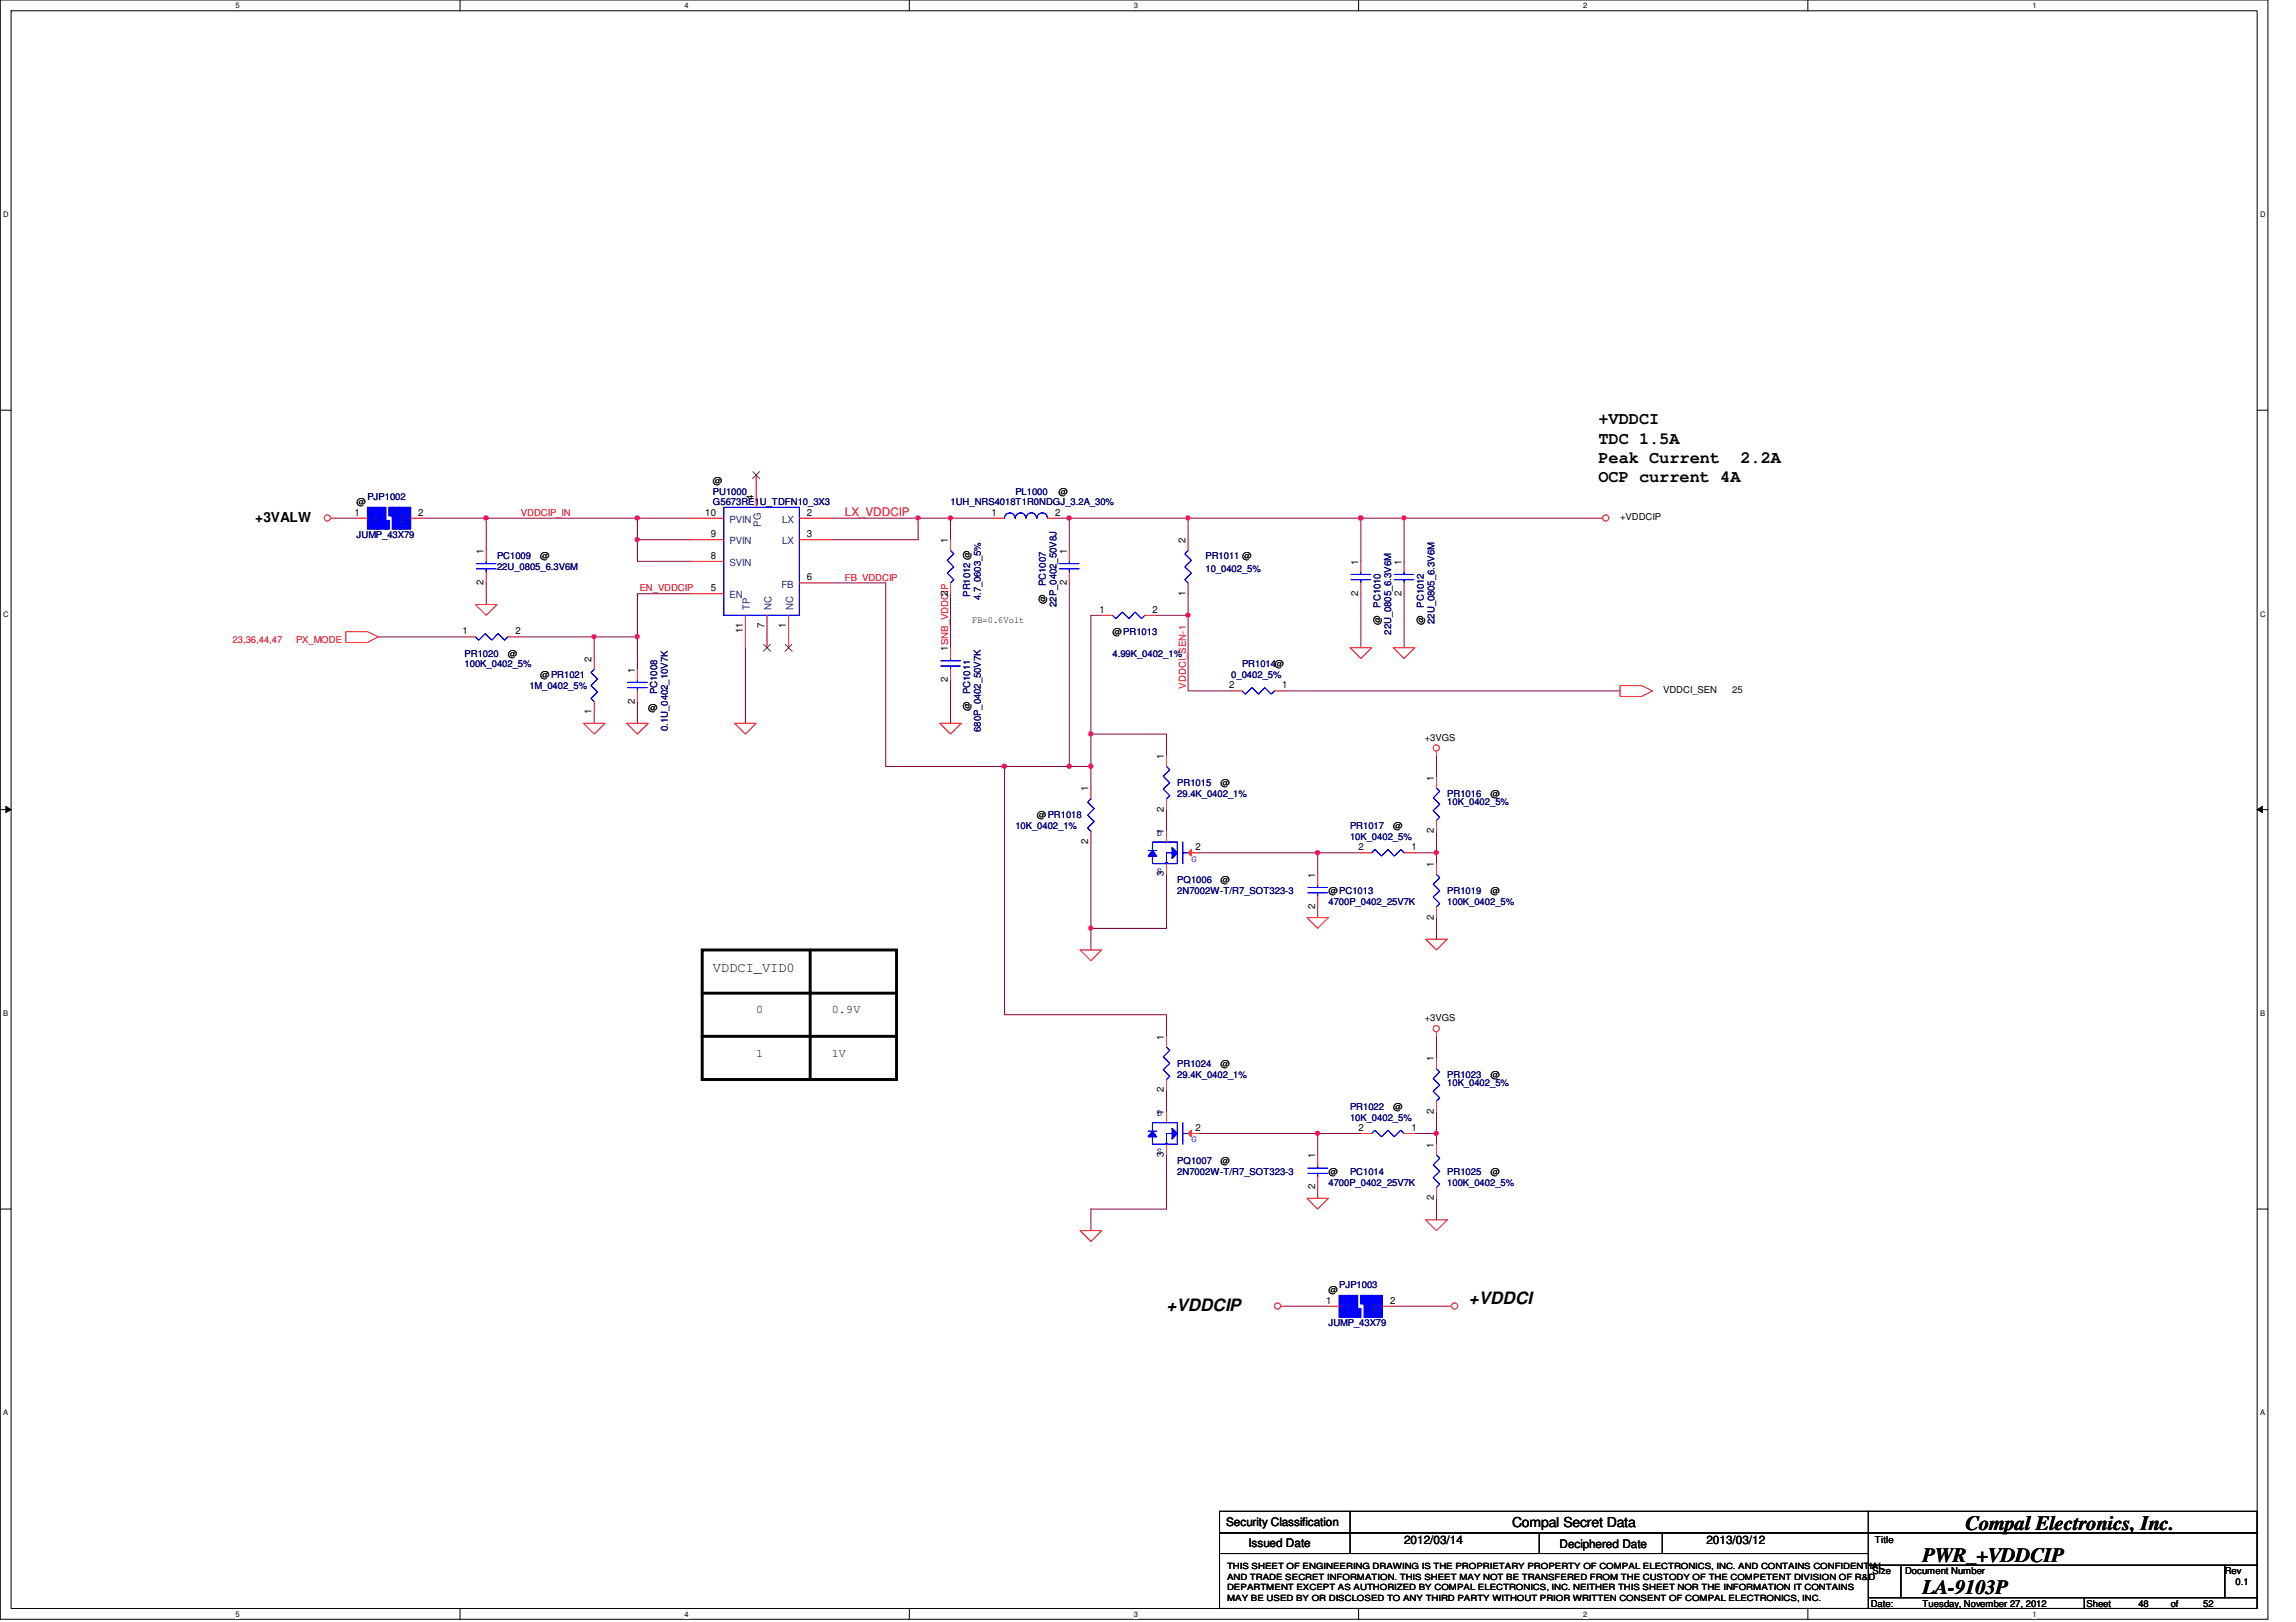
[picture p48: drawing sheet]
<svg xmlns="http://www.w3.org/2000/svg" width="297mm" height="210mm" viewBox="0 0 297 210" stroke-linecap="round" stroke-linejoin="round" font-family="sans-serif">
<defs><g id="words">
<g font-size="2.6">
<text x="254.3" y="198">Compal Electronics, Inc.</text>
<text x="248.7" y="202.1">PWR_+VDDCIP</text>
<text x="248.7" y="206.3">LA-9103P</text>
</g>
<g font-size="2.2">
<text x="206.8" y="54.9">+VDDCI</text>
<text x="206.8" y="57.4">TDC 1.5A</text>
<text x="206.8" y="59.9">Peak Current</text>
<text x="225.2" y="59.9">2.2A</text>
<text x="206.8" y="62.4">OCP current 4A</text>
<text x="150.9" y="169.6">+VDDCIP</text>
<text x="190" y="168.8">+VDDCI</text>
</g>
<g font-size="1.8">
<text x="33" y="67.6">+3VALW</text>
<text x="92.2" y="125.7">VDDCI_VID0</text>
<text x="195.6" y="197.6">Compal Secret Data</text>
</g>
<text font-size="1.5" fill="#f00" x="109.3" y="66.8">LX_VDDCIP</text>
<g font-size="1.5">
<text x="97.8" y="131.1">0</text>
<text x="107.6" y="131.1">0.9V</text>
<text x="97.8" y="136.7">1</text>
<text x="107.6" y="136.7">1V</text>
<text x="158.6" y="197.5">Security Classification</text>
<text x="161.5" y="200.2">Issued Date</text>
<text x="181.6" y="199.8">2012/03/14</text>
<text x="201.8" y="200.3">Deciphered Date</text>
<text x="220.8" y="199.8">2013/03/12</text>
</g>
<g font-size="1.3">
<text x="97.5" y="64.7" transform="rotate(-90 97.5 64.7)">4</text>
<text x="45.8" y="66.7">1</text>
<text x="54.1" y="66.7">2</text>
<text x="62.6" y="71.7" transform="rotate(-90 62.6 71.7)">1</text>
<text x="91.2" y="66.7">10</text>
<text x="91.9" y="69.5">9</text>
<text x="104.4" y="69.5">3</text>
<text x="104.4" y="66.7">2</text>
<text x="122.6" y="70.3" transform="rotate(-90 122.6 70.3)">1</text>
<text x="128.3" y="66.7">1</text>
<text x="136.5" y="66.7">2</text>
<text x="138" y="71.7" transform="rotate(-90 138 71.7)">1</text>
<text x="153.4" y="70.3" transform="rotate(-90 153.4 70.3)">2</text>
<text x="62.6" y="75.7" transform="rotate(-90 62.6 75.7)">2</text>
<text x="91.9" y="76.5">5</text>
<text x="91.9" y="72.3">8</text>
<text x="104.4" y="75.1">6</text>
<text x="122.6" y="77.1" transform="rotate(-90 122.6 77.1)">2</text>
<text x="138" y="75.7" transform="rotate(-90 138 75.7)">2</text>
<text x="153.4" y="77.1" transform="rotate(-90 153.4 77.1)">1</text>
<text x="175.7" y="77.1" transform="rotate(-90 175.7 77.1)">2</text>
<text x="175.7" y="73.1" transform="rotate(-90 175.7 73.1)">1</text>
<text x="181.3" y="77.1" transform="rotate(-90 181.3 77.1)">2</text>
<text x="181.3" y="73.1" transform="rotate(-90 181.3 73.1)">1</text>
<text x="59.8" y="82.1">1</text>
<text x="66.7" y="82.1">2</text>
<text x="96.1" y="82" transform="rotate(-90 96.1 82)">11</text>
<text x="98.9" y="81.3" transform="rotate(-90 98.9 81.3)">7</text>
<text x="101.7" y="81.3" transform="rotate(-90 101.7 81.3)">1</text>
<text x="142.2" y="79.3">1</text>
<text x="149.1" y="79.3">2</text>
<text x="76.5" y="85.6" transform="rotate(-90 76.5 85.6)">2</text>
<text x="82.1" y="87" transform="rotate(-90 82.1 87)">1</text>
<text x="122.6" y="88.3" transform="rotate(-90 122.6 88.3)">2</text>
<text x="122.6" y="84.2" transform="rotate(-90 122.6 84.2)">1SNB_VDDCIP</text>
<text x="159" y="89.1">2</text>
<text x="165.9" y="89.1">1</text>
<text x="76.5" y="92.5" transform="rotate(-90 76.5 92.5)">1</text>
<text x="82.1" y="91.1" transform="rotate(-90 82.1 91.1)">2</text>
<text x="150.6" y="98.2" transform="rotate(-90 150.6 98.2)">1</text>
<text x="185.5" y="101" transform="rotate(-90 185.5 101)">1</text>
<text x="140.8" y="102.4" transform="rotate(-90 140.8 102.4)">1</text>
<text x="150.6" y="108" transform="rotate(-90 150.6 108)">1</text>
<text x="150.6" y="105" transform="rotate(-90 150.6 105)">2</text>
<text x="185.5" y="107.8" transform="rotate(-90 185.5 107.8)">2</text>
<text x="140.8" y="109.2" transform="rotate(-90 140.8 109.2)">2</text>
<text x="150.6" y="113.4" transform="rotate(-90 150.6 113.4)">3</text>
<text x="154.7" y="110">2</text>
<text x="170.1" y="113.6" transform="rotate(-90 170.1 113.6)">1</text>
<text x="175.8" y="110">2</text>
<text x="182.6" y="110">1</text>
<text x="185.5" y="112.2" transform="rotate(-90 185.5 112.2)">1</text>
<text x="170.1" y="117.6" transform="rotate(-90 170.1 117.6)">2</text>
<text x="185.5" y="119" transform="rotate(-90 185.5 119)">2</text>
<text x="150.6" y="134.5" transform="rotate(-90 150.6 134.5)">1</text>
<text x="185.5" y="137.3" transform="rotate(-90 185.5 137.3)">1</text>
<text x="150.6" y="141.4" transform="rotate(-90 150.6 141.4)">2</text>
<text x="150.6" y="149.7" transform="rotate(-90 150.6 149.7)">3</text>
<text x="150.6" y="144.3" transform="rotate(-90 150.6 144.3)">1</text>
<text x="154.7" y="146.3">2</text>
<text x="170.1" y="149.9" transform="rotate(-90 170.1 149.9)">1</text>
<text x="175.8" y="146.3">2</text>
<text x="182.6" y="146.3">1</text>
<text x="185.5" y="148.5" transform="rotate(-90 185.5 148.5)">1</text>
<text x="185.5" y="144.1" transform="rotate(-90 185.5 144.1)">2</text>
<text x="170.1" y="153.9" transform="rotate(-90 170.1 153.9)">2</text>
<text x="185.5" y="155.3" transform="rotate(-90 185.5 155.3)">2</text>
<text x="171.6" y="168.7">1</text>
<text x="179.8" y="168.7">2</text>
</g>
<g font-size="1.3" fill="#004080">
<text x="48.3" y="67.6">1</text>
<text x="51.7" y="67.6">2</text>
<text x="94.4" y="67.6">PVIN</text>
<text x="94.4" y="70.4">PVIN</text>
<text x="98.4" y="68.2" transform="rotate(-90 98.4 68.2)">PG</text>
<text x="101.2" y="70.4">LX</text>
<text x="101.2" y="67.6">LX</text>
<text x="94.4" y="77.4">EN</text>
<text x="94.4" y="73.2">SVIN</text>
<text x="101.1" y="76">FB</text>
<text x="97" y="78.9" transform="rotate(-90 97 78.9)">TP</text>
<text x="99.8" y="78.9" transform="rotate(-90 99.8 78.9)">NC</text>
<text x="102.6" y="78.9" transform="rotate(-90 102.6 78.9)">NC</text>
<text x="174" y="169.6">1</text>
<text x="177.4" y="169.6">2</text>
</g>
<g font-size="1.2">
<text x="46.1" y="65.4">@</text>
<text x="92.2" y="62.6">@</text>
<text x="136.9" y="64">@</text>
<text x="209.6" y="67.4">+VDDCIP</text>
<text x="69.9" y="72.4">@</text>
<text x="125.8" y="80.6">FB=0.6Volt</text>
<text x="135.3" y="78.1" transform="rotate(-90 135.3 78.1)">@</text>
<text x="143.9" y="82.2">@PR1013</text>
<text x="178.6" y="80.9" transform="rotate(-90 178.6 80.9)">@</text>
<text x="184.2" y="80.9" transform="rotate(-90 184.2 80.9)">@</text>
<text x="65.7" y="85">@</text>
<text x="69.9" y="87.8">@PR1021</text>
<text x="215.2" y="89.7">VDDCI_SEN</text>
<text x="224.1" y="89.7">25</text>
<text x="83.9" y="91.9">@</text>
<text x="125.5" y="92.1" transform="rotate(-90 125.5 92.1)">@</text>
<text x="184.3" y="95.8">+3VGS</text>
<text x="157.9" y="101.7">@</text>
<text x="134.2" y="105.9">@PR1018</text>
<text x="180.3" y="107.3">@</text>
<text x="192.8" y="103.1">@</text>
<text x="157.9" y="114.3">@</text>
<text x="171.9" y="115.7">@PC1013</text>
<text x="192.8" y="115.7">@</text>
<text x="184.3" y="132.2">+3VGS</text>
<text x="157.9" y="138">@</text>
<text x="180.3" y="143.6">@</text>
<text x="192.8" y="139.4">@</text>
<text x="157.9" y="150.6">@</text>
<text x="171.9" y="152">@</text>
<text x="192.8" y="152">@</text>
<text x="171.9" y="167.4">@</text>
<text x="242.3" y="203.7">Size</text>
<text x="242.6" y="199.6">Title</text>
<text x="246.5" y="203.7">Document Number</text>
<text x="287.8" y="203.7">Rev</text>
<text x="242" y="207.9">Date:</text>
<text x="248.7" y="207.9">Tuesday, November 27, 2012</text>
<text x="270" y="207.9">Sheet</text>
<text x="276.6" y="207.9">48</text>
<text x="280.8" y="207.9">of</text>
<text x="285" y="207.9">52</text>
<text x="289.2" y="205.1">0.1</text>
</g>
<g font-size="1.2" fill="#000080">
<text x="47.5" y="64.7">PJP1002</text>
<text x="92.2" y="64">PU1000</text>
<text x="92.2" y="65.4">G5673RE1U_TDFN10_3X3</text>
<text x="123" y="65.4">1UH_NRS4018T1R0NDGJ_3.2A_30%</text>
<text x="131.4" y="64">PL1000</text>
<text x="46.1" y="69.6">JUMP_43X79</text>
<text x="64.3" y="72.4">PC1009</text>
<text x="64.3" y="73.8">22U_0805_6.3V6M</text>
<text x="125.5" y="77.3" transform="rotate(-90 125.5 77.3)">PR1012 @</text>
<text x="126.9" y="77.7" transform="rotate(-90 126.9 77.7)">4.7_0603_5%</text>
<text x="135.3" y="75.9" transform="rotate(-90 135.3 75.9)">PC1007</text>
<text x="156" y="72.4">PR1011 @</text>
<text x="156" y="74.1">10_0402_5%</text>
<text x="136.7" y="78.5" transform="rotate(-90 136.7 78.5)">22P_0402_50V8J</text>
<text x="178.6" y="78.7" transform="rotate(-90 178.6 78.7)">PC1010</text>
<text x="180" y="82.1" transform="rotate(-90 180 82.1)">22U_0805_6.3V6M</text>
<text x="184.2" y="78.7" transform="rotate(-90 184.2 78.7)">PC1012</text>
<text x="185.6" y="80.7" transform="rotate(-90 185.6 80.7)">22U_0805_6.3V6M</text>
<text x="60.1" y="85">PR1020</text>
<text x="60.1" y="86.4">100K_0402_5%</text>
<text x="68.5" y="89.2">1M_0402_5%</text>
<text x="85" y="89.8" transform="rotate(-90 85 89.8)">PC1008</text>
<text x="125.5" y="89.8" transform="rotate(-90 125.5 89.8)">PC1011</text>
<text x="143.9" y="85">4.99K_0402_1%</text>
<text x="159.3" y="87.8">0_0402_5%</text>
<text x="160.7" y="86.4">PR1014@</text>
<text x="86.4" y="94.6" transform="rotate(-90 86.4 94.6)">0.1U_0402_10V7K</text>
<text x="126.9" y="94.7" transform="rotate(-90 126.9 94.7)">680P_0402_50V7K</text>
<text x="152.3" y="101.7">PR1015</text>
<text x="131.4" y="107.3">10K_0402_1%</text>
<text x="152.3" y="103.1">29.4K_0402_1%</text>
<text x="174.7" y="107.3">PR1017</text>
<text x="187.2" y="103.1">PR1016</text>
<text x="187.2" y="104.2">10K_0402_5%</text>
<text x="174.7" y="108.7">10K_0402_5%</text>
<text x="152.3" y="114.3">PQ1006</text>
<text x="152.3" y="115.7">2N7002W-T/R7_SOT323-3</text>
<text x="171.9" y="117.1">4700P_0402_25V7K</text>
<text x="187.2" y="115.7">PR1019</text>
<text x="187.2" y="117.1">100K_0402_5%</text>
<text x="152.3" y="138">PR1024</text>
<text x="152.3" y="139.4">29.4K_0402_1%</text>
<text x="174.7" y="143.6">PR1022</text>
<text x="187.2" y="139.4">PR1023</text>
<text x="187.2" y="140.5">10K_0402_5%</text>
<text x="174.7" y="145">10K_0402_5%</text>
<text x="152.3" y="150.6">PQ1007</text>
<text x="152.3" y="152">2N7002W-T/R7_SOT323-3</text>
<text x="171.9" y="153.4">4700P_0402_25V7K</text>
<text x="174.7" y="152">PC1014</text>
<text x="187.2" y="152">PR1025</text>
<text x="187.2" y="153.4">100K_0402_5%</text>
<text x="173.3" y="166.7">PJP1003</text>
<text x="171.9" y="171.6">JUMP_43X79</text>
</g>
<g font-size="1.2" fill="#f00">
<text x="67.4" y="66.8">VDDCIP_IN</text>
<text x="82.8" y="76.5">EN_VDDCIP</text>
<text x="109.3" y="75.1">FB_VDDCIP</text>
<text x="30.1" y="83.3">23,36,44,47</text>
<text x="38.3" y="83.3">PX_MODE</text>
<text x="153.4" y="89.1" transform="rotate(-90 153.4 89.1)">VDDCI_SEN-1</text>
</g>
<g font-size="1.2" fill="#00f">
<text x="149.6" y="108.2">D</text>
<text x="149.6" y="113.1">S</text>
<text x="154.1" y="111.5">G</text>
<text x="149.6" y="144.5">D</text>
<text x="149.6" y="149.4">S</text>
<text x="154.1" y="147.8">G</text>
</g>
<g font-size="1.1">
<text x="158.7" y="203.1">THIS SHEET OF ENGINEERING DRAWING IS THE PROPRIETARY PROPERTY OF COMPAL ELECTRONICS, INC. AND CONTAINS CONFIDENTIAL</text>
<text x="158.7" y="204.4">AND TRADE SECRET INFORMATION. THIS SHEET MAY NOT BE TRANSFERED FROM THE CUSTODY OF THE COMPETENT DIVISION OF R&amp;D</text>
<text x="158.7" y="205.8">DEPARTMENT EXCEPT AS AUTHORIZED BY COMPAL ELECTRONICS, INC. NEITHER THIS SHEET NOR THE INFORMATION IT CONTAINS</text>
<text x="158.7" y="207.1">MAY BE USED BY OR DISCLOSED TO ANY THIRD PARTY WITHOUT PRIOR WRITTEN CONSENT OF COMPAL ELECTRONICS, INC.</text>
</g>
<g font-size="1">
<text x="30.5" y="1.1">5</text>
<text x="88.6" y="1.1">4</text>
<text x="146.7" y="1.1">3</text>
<text x="204.8" y="1.1">2</text>
<text x="262.9" y="1.1">1</text>
<text x=".4" y="28.1">D</text>
<text x="292.4" y="28.1">D</text>
<text x=".4" y="79.8">C</text>
<text x="292.4" y="79.8">C</text>
<text x=".4" y="131.5">B</text>
<text x="292.4" y="131.5">B</text>
<text x=".4" y="183.2">A</text>
<text x="292.4" y="183.2">A</text>
<text x="30.5" y="209.2">5</text>
<text x="88.6" y="209.2">4</text>
<text x="146.7" y="209.2">3</text>
<text x="204.8" y="209.2">2</text>
<text x="262.9" y="209.2">1</text>
</g>
</g></defs>
<path d="M0 0h293.4v209.5h-293.4zM1.4 1.4h290.6v206.8h-290.6z" fill="none" stroke="#000" stroke-width=".13"/>
<g fill="#fff">
<path d="M30.5 .2h.5v1.1h-.5z"/>
<path d="M30.5 208.3h.5v1.1h-.5z"/>
</g>
<path d="M59.5 0v1.4M59.5 208.2v1.3" fill="none" stroke="#000" stroke-width=".13"/>
<g fill="#fff">
<path d="M88.6 .2h.5v1.1h-.5z"/>
<path d="M88.6 208.3h.5v1.1h-.5z"/>
</g>
<path d="M117.6 0v1.4M117.6 208.2v1.3" fill="none" stroke="#000" stroke-width=".13"/>
<g fill="#fff">
<path d="M146.7 .2h.5v1.1h-.5z"/>
<path d="M146.7 208.3h.5v1.1h-.5z"/>
</g>
<path d="M175.8 0v1.4M175.8 208.2v1.3" fill="none" stroke="#000" stroke-width=".13"/>
<g fill="#fff">
<path d="M204.8 .2h.6v1.1h-.6z"/>
<path d="M204.8 208.3h.6v1.1h-.6z"/>
</g>
<path d="M233.9 0v1.4M233.9 208.2v1.3" fill="none" stroke="#000" stroke-width=".13"/>
<g fill="#fff">
<path d="M262.9 .2h.6v1.1h-.6z"/>
<path d="M262.9 208.3h.6v1.1h-.6z"/>
<path d="M.4 27.2h.7v1.1h-.7z"/>
<path d="M292.4 27.2h.7v1.1h-.7z"/>
<path d="M.4 78.9h.7v1.1h-.7z"/>
<path d="M292.4 78.9h.7v1.1h-.7z"/>
</g>
<path d="M0 53.1h1.4M292 53.1h1.4" fill="none" stroke="#000" stroke-width=".13"/>
<g fill="#fff">
<path d="M.4 130.6h.7v1.1h-.7z"/>
<path d="M292.4 130.6h.6v1.1h-.6z"/>
</g>
<path d="M0 104.8h1.4M.8 104.4l.6 .4-.6 .4zM292 104.8l.7-.4v.8zM292 104.8h1.4" fill="none" stroke="#000" stroke-width=".13"/>
<path d="M.8 104.4l.6 .4-.6 .4zM292 104.8l.7-.4v.8z" fill="#000"/>
<g fill="#fff">
<path d="M.4 182.3h.7v1.1h-.7z"/>
<path d="M292.4 182.3h.6v1.1h-.6z"/>
</g>
<path d="M0 156.5h1.4M292 156.5h1.4" fill="none" stroke="#000" stroke-width=".13"/>
<path d="M90.8 122.9h25.2v16.8h-25.2zM90.8 134.1h25.2M90.8 128.5h25.2M104.8 122.9v16.8" fill="none" stroke="#000" stroke-width=".38"/>
<path d="M138.3 67.1v4.1M166.3 89.4h43.3M166.3 169h5.6M180.3 169h6.9" fill="none" stroke="#800040" stroke-width=".13"/>
<circle cx="138.3" cy="67" r=".29" fill="#f0f"/>
<circle cx="138.3" cy="67" r=".29" fill="none" stroke="#f0f" stroke-width=".13"/>
<path d="M136.9 67.1h1.4M138.3 75.4v23.8" fill="none" stroke="#800040" stroke-width=".13"/>
<circle cx="138.3" cy="99.2" r=".29" fill="#f0f"/>
<circle cx="138.3" cy="99.2" r=".29" fill="none" stroke="#f0f" stroke-width=".13"/>
<path d="M138.3 67.1h15.4M141.1 95h9.8v2.8" fill="none" stroke="#800040" stroke-width=".13"/>
<circle cx="141.1" cy="95" r=".29" fill="#f0f"/>
<circle cx="141.1" cy="95" r=".29" fill="none" stroke="#f0f" stroke-width=".13"/>
<path d="M62.9 75.4v2.8M62.9 67.1v4.1M82.5 72.6h6.9M107.6 75.4h7v23.8M185.8 97.8v2.8M150.9 104.8v2.8M150.9 113.2v6.9M170.5 110.4h5.6M185.8 118.7v2.8M185.8 110.4v1.4" fill="none" stroke="#800040" stroke-width=".13"/>
<circle cx="62.9" cy="67" r=".29" fill="#f0f"/>
<circle cx="62.9" cy="67" r=".29" fill="none" stroke="#f0f" stroke-width=".13"/>
<path d="M54.5 67.1h8.4M138.3 99.2h2.8" fill="none" stroke="#800040" stroke-width=".13"/>
<circle cx="141.1" cy="99.2" r=".29" fill="#f0f"/>
<circle cx="141.1" cy="99.2" r=".29" fill="none" stroke="#f0f" stroke-width=".13"/>
<path d="M62.9 67.1h19.6M153.7 67.1h22.4" fill="none" stroke="#800040" stroke-width=".13"/>
<circle cx="176" cy="67" r=".29" fill="#f0f"/>
<circle cx="176" cy="67" r=".29" fill="none" stroke="#f0f" stroke-width=".13"/>
<circle cx="153.7" cy="67" r=".29" fill="#f0f"/>
<circle cx="153.7" cy="67" r=".29" fill="none" stroke="#f0f" stroke-width=".13"/>
<path d="M82.5 69.8h6.9M82.5 67.1v2.7M82.5 69.8v2.8M141.1 99.2v2.8" fill="none" stroke="#800040" stroke-width=".13"/>
<circle cx="82.4" cy="69.8" r=".29" fill="#f0f"/>
<circle cx="82.4" cy="69.8" r=".29" fill="none" stroke="#f0f" stroke-width=".13"/>
<path d="M107.6 67.1h11.2v2.7h-11.2" fill="none" stroke="#800040" stroke-width=".13"/>
<circle cx="118.8" cy="67" r=".29" fill="#f0f"/>
<circle cx="118.8" cy="67" r=".29" fill="none" stroke="#f0f" stroke-width=".13"/>
<path d="M123 67.1h5.6" fill="none" stroke="#800040" stroke-width=".13"/>
<circle cx="122.9" cy="67" r=".29" fill="#f0f"/>
<circle cx="122.9" cy="67" r=".29" fill="none" stroke="#f0f" stroke-width=".13"/>
<path d="M141.1 120.1v2.8" fill="none" stroke="#800040" stroke-width=".13"/>
<circle cx="141.1" cy="120.1" r=".29" fill="#f0f"/>
<circle cx="141.1" cy="120.1" r=".29" fill="none" stroke="#f0f" stroke-width=".13"/>
<path d="M176.1 76.8v7M176.1 67.1v5.5" fill="none" stroke="#800040" stroke-width=".13"/>
<circle cx="176" cy="67" r=".29" fill="#f0f"/>
<circle cx="176" cy="67" r=".29" fill="none" stroke="#f0f" stroke-width=".13"/>
<path d="M176.1 67.1h5.5v5.5M181.6 76.8v7" fill="none" stroke="#800040" stroke-width=".13"/>
<circle cx="181.6" cy="67" r=".29" fill="#f0f"/>
<circle cx="181.6" cy="67" r=".29" fill="none" stroke="#f0f" stroke-width=".13"/>
<path d="M76.9 82.4h5.6" fill="none" stroke="#800040" stroke-width=".13"/>
<circle cx="82.4" cy="82.4" r=".29" fill="#f0f"/>
<circle cx="82.4" cy="82.4" r=".29" fill="none" stroke="#f0f" stroke-width=".13"/>
<path d="M82.5 76.8h6.9M82.5 67.1h6.9M48.9 82.4h11.2M82.5 90.8v2.8M82.5 82.4v4.2" fill="none" stroke="#800040" stroke-width=".13"/>
<circle cx="82.4" cy="67" r=".29" fill="#f0f"/>
<circle cx="82.4" cy="67" r=".29" fill="none" stroke="#f0f" stroke-width=".13"/>
<path d="M43.3 67.1h2.8M118.8 67.1h4.2v2.7M123 76.8v7M76.9 82.4v2.8M96.4 83.8v9.8M123 88v5.6" fill="none" stroke="#800040" stroke-width=".13"/>
<circle cx="76.8" cy="82.4" r=".29" fill="#f0f"/>
<circle cx="76.8" cy="82.4" r=".29" fill="none" stroke="#f0f" stroke-width=".13"/>
<path d="M67.1 82.4h9.8M76.9 92.2v1.4M170.5 117.3v1.4M183 110.4h2.8" fill="none" stroke="#800040" stroke-width=".13"/>
<circle cx="185.8" cy="110.3" r=".29" fill="#f0f"/>
<circle cx="185.8" cy="110.3" r=".29" fill="none" stroke="#f0f" stroke-width=".13"/>
<path d="M153.7 76.8v2.8M181.6 67.1h25.2M141.1 109v11.1h9.8M155.1 110.4h15.4v2.8M185.8 107.6v2.8" fill="none" stroke="#800040" stroke-width=".13"/>
<circle cx="170.4" cy="110.3" r=".29" fill="#f0f"/>
<circle cx="170.4" cy="110.3" r=".29" fill="none" stroke="#f0f" stroke-width=".13"/>
<path d="M153.7 67.1v2.7M153.7 79.6v9.8" fill="none" stroke="#800040" stroke-width=".13"/>
<circle cx="153.7" cy="79.6" r=".29" fill="#f0f"/>
<circle cx="153.7" cy="79.6" r=".29" fill="none" stroke="#f0f" stroke-width=".13"/>
<g fill="none" stroke="#800040" stroke-width=".13">
<path d="M82.5 76.8v5.6M142.5 79.6h-1.4v19.6M149.5 79.6h4.2M130 99.2h8.3M153.7 89.4h5.6M130 131.3h20.9v2.8M185.8 134.1v2.8M150.9 141.1v2.8M150.9 149.5v7M170.5 153.7v1.4M170.5 146.7h5.6M183 146.7h2.8v1.4"/>
<path d="M185.8 155.1v2.8"/>
</g>
<circle cx="185.8" cy="146.7" r=".29" fill="#f0f"/>
<circle cx="185.8" cy="146.7" r=".29" fill="none" stroke="#f0f" stroke-width=".13"/>
<path d="M141.1 156.5h9.8M155.1 146.7h15.4v2.8M185.8 143.9v2.8" fill="none" stroke="#800040" stroke-width=".13"/>
<circle cx="170.4" cy="146.7" r=".29" fill="#f0f"/>
<circle cx="170.4" cy="146.7" r=".29" fill="none" stroke="#f0f" stroke-width=".13"/>
<path d="M130 99.2v32.1M141.1 156.5v2.8" fill="none" stroke="#800040" stroke-width=".13"/>
<circle cx="129.9" cy="99.2" r=".29" fill="#f0f"/>
<circle cx="129.9" cy="99.2" r=".29" fill="none" stroke="#f0f" stroke-width=".13"/>
<path d="M114.6 99.2h15.4" fill="none" stroke="#800040" stroke-width=".13"/>
<g fill="none" stroke="#f00" stroke-width=".13">
<path d="M42.8 67.1h.5M61.5 78.2h2.8l-1.4 1.4zM123 69.8v1.4M123 75.4v1.4M153.7 75.4v1.4M153.7 69.8v1.4M206.8 67.1h.5M44.7 81.7h2.8l1.4 .7-1.4 .7h-2.8zM60.1 82.4h1.4M65.7 82.4h1.4M75.5 93.6h2.8l-1.4 1.4zM81.1 93.6h2.8l-1.4 1.4z"/>
<path d="M95 93.6h2.8l-1.4 1.4zM121.6 93.6h2.8l-1.4 1.4zM174.7 83.8h2.8l-1.4 1.4zM180.3 83.8h2.7l-1.4 1.4zM185.8 97.2v.6M209.6 88.7h2.8l1.4 .7-1.4 .7h-2.8zM169.1 118.7h2.8l-1.4 1.4zM170.5 113.2v1.4M170.5 116v1.3M139.7 122.9h2.8l-1.4 1.4zM184.4 121.5h2.8l-1.4 1.4zM185.8 133.6v.5"/>
<path d="M139.7 159.3h2.8l-1.4 1.4zM169.1 155.1h2.8l-1.4 1.4zM184.4 157.9h2.8l-1.4 1.4zM165.7 169h.6M187.2 169h.6"/>
<circle cx="42.3" cy="67" r=".4"/>
<circle cx="207.7" cy="67" r=".4"/>
<circle cx="185.8" cy="96.8" r=".4"/>
<circle cx="185.8" cy="133.1" r=".4"/>
<circle cx="165.3" cy="169" r=".4"/>
<circle cx="188.2" cy="169" r=".4"/>
</g>
<g fill="none" stroke="#000" stroke-width=".13">
<path d="M157.8 195.6h83.9v2.8h-83.9zM157.8 198.4h83.9v2.6h-83.9zM174.7 195.6v5.4M199.1 198.4v2.6M215 198.4v2.6M241.7 195.6h50.3v2.8h-50.3zM241.7 198.4h50.3v4.2h-50.3zM157.8 201h83.9v7.2h-83.9zM241.7 202.6h4.2v4.2h-4.2zM241.7 206.8h28v1.4h-28zM245.9 202.6h41.9v4.2h-41.9zM269.7 206.8h22.3v1.4h-22.3z"/>
<path d="M287.8 202.6h4.2v4.2h-4.2z"/>
</g>
<path d="M123 71.2l.4 .5-.8 .8 .8 .9-.8 .8 .8 .8-.4 .4M153.7 71.2l-.4 .5 .8 .8-.8 .9 .8 .8-.8 .8 .4 .4M61.5 82.4l.4 .4 .9-.8 .8 .8 .8-.8 .9 .8 .4-.4M169.2 115.5h2.5M169.2 114.9h2.5M170.5 114.6v.3M170.5 115.5v.5" fill="none" stroke="#00f" stroke-width=".13"/>
<path d="M47.5 65.7h1.4v2.8h-1.4z" fill-rule="evenodd" fill="#00f"/>
<path d="M47.5 65.7h1.4v2.8h-1.4z" fill="none" stroke="#00f" stroke-width=".13"/>
<path d="M48.9 65.7h1v2.8h-1z" fill-rule="evenodd" fill="#00f"/>
<path d="M48.9 65.7h1v2.8h-1z" fill="none" stroke="#00f" stroke-width=".13"/>
<path d="M49.9 67.4h.4v1.1h-.4z" fill-rule="evenodd" fill="#00f"/>
<path d="M49.9 67.4h.4v1.1h-.4z" fill="none" stroke="#00f" stroke-width=".13"/>
<path d="M50.3 65.7h.5v1.1h-.5z" fill-rule="evenodd" fill="#00f"/>
<path d="M50.3 65.7h.5v1.1h-.5z" fill="none" stroke="#00f" stroke-width=".13"/>
<path d="M50.8 65.7h.9v2.8h-.9z" fill-rule="evenodd" fill="#00f"/>
<path d="M50.8 65.7h.9v2.8h-.9z" fill="none" stroke="#00f" stroke-width=".13"/>
<path d="M51.7 65.7h1.4v2.8h-1.4z" fill-rule="evenodd" fill="#00f"/>
<path d="M51.7 65.7h1.4v2.8h-1.4z" fill="none" stroke="#00f" stroke-width=".13"/>
<path d="M47.5 65.7h1.4v2.8h-1.4z" fill-rule="evenodd" fill="#00f"/>
<path d="M47.5 65.7h1.4v2.8h-1.4z" fill="none" stroke="#00f" stroke-width=".13"/>
<path d="M48.9 65.7h1v2.8h-1z" fill-rule="evenodd" fill="#00f"/>
<path d="M48.9 65.7h1v2.8h-1z" fill="none" stroke="#00f" stroke-width=".13"/>
<path d="M49.9 67.4h.4v1.1h-.4z" fill-rule="evenodd" fill="#00f"/>
<path d="M49.9 67.4h.4v1.1h-.4z" fill="none" stroke="#00f" stroke-width=".13"/>
<path d="M50.3 65.7h.5v1.1h-.5z" fill-rule="evenodd" fill="#00f"/>
<path d="M50.3 65.7h.5v1.1h-.5z" fill="none" stroke="#00f" stroke-width=".13"/>
<path d="M50.8 65.7h.9v2.8h-.9z" fill-rule="evenodd" fill="#00f"/>
<path d="M50.8 65.7h.9v2.8h-.9z" fill="none" stroke="#00f" stroke-width=".13"/>
<path d="M51.7 65.7h1.4v2.8h-1.4z" fill-rule="evenodd" fill="#00f"/>
<path d="M51.7 65.7h1.4v2.8h-1.4zM76.9 86.6l-.4 .4 .8 .9-.8 .8 .8 .8-.8 .9 .4 .4M185.8 102l.5 .4-.9 .9 .9 .8-.9 .8 .9 .8-.5 .5" fill="none" stroke="#00f" stroke-width=".13"/>
<path d="M46.1 67.1h1.4M53.1 67.1h1.4M76.9 90.8v1.4M76.9 85.2v1.4M185.8 100.6v1.4M185.8 106.2v1.4" fill="none" stroke="#f00" stroke-width=".13"/>
<path d="M151.6 109.7l.7 .7-.7 .7z" fill="#00f"/>
<path d="M151.6 109.7l.7 .7-.7 .7z" fill="none" stroke="#00f" stroke-width=".13"/>
<path d="M149.1 110.1l.5 .7h-1.1z" fill="#00f"/>
<path d="M148.5 110.1h1.1M149.1 110.1l.5 .7h-1.1zM149.1 110.1v-1.1h3.2v2.8h-1.4v-1.4h.7M149.1 110.8v1h1.8h-.1v-.2h.2v.2M153 110.4h.7M153 109v2.8" fill="none" stroke="#00f" stroke-width=".13"/>
<path d="M151.6 109.7l.7 .7-.7 .7z" fill="#00f"/>
<path d="M151.6 109.7l.7 .7-.7 .7z" fill="none" stroke="#00f" stroke-width=".13"/>
<path d="M149.1 110.1l.5 .7h-1.1z" fill="#00f"/>
<path d="M148.5 110.1h1.1M149.1 110.1l.5 .7h-1.1zM149.1 110.1v-1.1h3.2v2.8h-1.4v-1.4h.7M149.1 110.8v1h1.8h-.1v-.2h.2v.2M153 110.4h.7M153 109v2.8" fill="none" stroke="#00f" stroke-width=".13"/>
<path d="M153.7 110.4l.4-.5v.9z" fill="#f00"/>
<path d="M62.9 71.2v1.4M62.9 74v1.4M150.9 107.6v1.4M150.9 111.8v1.4M153.7 110.4l.4-.5v.9zM153.7 110.4h1.4M150.9 134.1v1.4M150.9 139.7v1.4" fill="none" stroke="#f00" stroke-width=".13"/>
<path d="M61.6 73.6h2.6M61.6 72.9h2.6M62.9 72.6v.3M62.9 73.6v.4M150.9 135.5l.4 .4-.8 .9 .8 .8-.8 .8 .8 .9-.4 .4" fill="none" stroke="#00f" stroke-width=".13"/>
<path d="M151.6 146l.7 .7-.7 .7z" fill="#00f"/>
<path d="M151.6 146l.7 .7-.7 .7z" fill="none" stroke="#00f" stroke-width=".13"/>
<path d="M149.1 146.4l.5 .7h-1.1z" fill="#00f"/>
<path d="M148.5 146.4h1.1M149.1 146.4l.5 .7h-1.1zM149.1 146.4v-1.1h3.2v2.8h-1.4v-1.4h.7M149.1 147.1v1h1.8h-.1v-.1h.2v.1M153 146.7h.7M153 145.3v2.8" fill="none" stroke="#00f" stroke-width=".13"/>
<path d="M151.6 146l.7 .7-.7 .7z" fill="#00f"/>
<path d="M151.6 146l.7 .7-.7 .7z" fill="none" stroke="#00f" stroke-width=".13"/>
<path d="M149.1 146.4l.5 .7h-1.1z" fill="#00f"/>
<path d="M148.5 146.4h1.1M149.1 146.4l.5 .7h-1.1zM149.1 146.4v-1.1h3.2v2.8h-1.4v-1.4h.7M149.1 147.1v1h1.8h-.1v-.1h.2v.1M153 146.7h.7M153 145.3v2.8" fill="none" stroke="#00f" stroke-width=".13"/>
<path d="M153.7 146.7l.4-.4v.8z" fill="#f00"/>
<g fill="none" stroke="#f00" stroke-width=".13">
<path d="M89.4 76.8h4.2M89.4 72.6h4.2M89.4 67.1h4.2M89.4 69.8h4.2M96.4 79.6v4.2M97.8 61.5v4.2M99.2 79.6v4.2M102 79.6v4.2M103.4 69.8h4.2M103.4 75.4h4.2M103.4 67.1h4.2M128.6 67.1h1.4"/>
<path d="M135.5 67.1h1.4M138.3 71.2v1.4M138.3 74v1.4M142.5 79.6h1.4M148.1 79.6h1.4M176.1 72.6v1.4M176.1 75.4v1.4M181.6 72.6v1.4M181.6 75.4v1.4M82.5 86.6v1.4M82.5 89.4v1.4M150.9 97.8v1.4"/>
<path d="M159.3 89.4h1.4M164.9 89.4h1.4M141.1 102v1.4M141.1 107.6v1.4M150.9 103.4v1.4M185.8 111.8v1.4M185.8 117.3v1.4M185.8 136.9v1.4M150.9 143.9v1.4M150.9 148.1v1.4M153.7 146.7l.4-.4v.8zM153.7 146.7h1.4"/>
<path d="M185.8 142.5v1.4M185.8 148.1v1.4M185.8 153.7v1.4"/>
</g>
<g fill="none" stroke="#00f" stroke-width=".13">
<path d="M93.6 65.7h9.8v13.9h-9.8zM130 67.1a.68 .68 0 0 1 .6-.7 .68 .68 0 0 1 .7 .7M131.4 67.1a.68 .68 0 0 1 .6-.7 .68 .68 0 0 1 .7 .7M132.8 67.1a.68 .68 0 0 1 .6-.7 .68 .68 0 0 1 .7 .7M134.2 67.1a.68 .68 0 0 1 .6-.7 .68 .68 0 0 1 .7 .7M137.1 73.6h2.5M137.1 72.9h2.5M138.3 72.6v.3M138.3 73.6v.4M143.9 79.6l.5 .5 .8-.9 .8 .9 .9-.9 .8 .9 .4-.5M174.8 75h2.5M174.8 74.3h2.5"/>
<path d="M176.1 74v.3M176.1 75v.4M180.4 75h2.5M180.4 74.3h2.5M181.6 74v.3M181.6 75v.4M81.2 89h2.5M81.2 88.3h2.5M82.5 88v.3M82.5 89v.4M150.9 99.2l.4 .4-.8 .9 .8 .8-.8 .8 .8 .9-.4 .4M160.7 89.4l.4 .4 .9-.8 .8 .8 .8-.8 .9 .8 .4-.4"/>
<path d="M141.1 103.4l-.4 .4 .9 .8-.9 .9 .9 .8-.9 .8 .4 .5M185.8 113.2l.5 .4-.9 .8 .9 .9-.9 .8 .9 .8-.5 .4M185.8 138.3l.5 .4-.9 .9 .9 .8-.9 .8 .9 .9-.5 .4M185.8 149.5l.5 .4-.9 .8 .9 .9-.9 .8 .9 .8-.5 .5"/>
</g>
<path d="M97.4 61l.9 .9M98.3 61l-.9 .9M98.8 83.4l.9 .9M99.6 83.4l-.8 .9M101.6 83.4l.9 .9M102.4 83.4l-.8 .9" fill="none" stroke="#804000" stroke-width=".13"/>
<path d="M173.3 167.6h1.4v2.8h-1.4z" fill-rule="evenodd" fill="#00f"/>
<path d="M173.3 167.6h1.4v2.8h-1.4z" fill="none" stroke="#00f" stroke-width=".13"/>
<path d="M174.7 167.6h.9v2.8h-.9z" fill-rule="evenodd" fill="#00f"/>
<path d="M174.7 167.6h.9v2.8h-.9z" fill="none" stroke="#00f" stroke-width=".13"/>
<path d="M175.6 169.3h.5v1.1h-.5z" fill-rule="evenodd" fill="#00f"/>
<path d="M175.6 169.3h.5v1.1h-.5z" fill="none" stroke="#00f" stroke-width=".13"/>
<path d="M176.1 167.6h.4v1.1h-.4z" fill-rule="evenodd" fill="#00f"/>
<path d="M176.1 167.6h.4v1.1h-.4z" fill="none" stroke="#00f" stroke-width=".13"/>
<path d="M176.5 167.6h1v2.8h-1z" fill-rule="evenodd" fill="#00f"/>
<path d="M176.5 167.6h1v2.8h-1z" fill="none" stroke="#00f" stroke-width=".13"/>
<path d="M177.5 167.6h1.4v2.8h-1.4z" fill-rule="evenodd" fill="#00f"/>
<path d="M177.5 167.6h1.4v2.8h-1.4z" fill="none" stroke="#00f" stroke-width=".13"/>
<path d="M173.3 167.6h1.4v2.8h-1.4z" fill-rule="evenodd" fill="#00f"/>
<path d="M173.3 167.6h1.4v2.8h-1.4z" fill="none" stroke="#00f" stroke-width=".13"/>
<path d="M174.7 167.6h.9v2.8h-.9z" fill-rule="evenodd" fill="#00f"/>
<path d="M174.7 167.6h.9v2.8h-.9z" fill="none" stroke="#00f" stroke-width=".13"/>
<path d="M175.6 169.3h.5v1.1h-.5z" fill-rule="evenodd" fill="#00f"/>
<path d="M175.6 169.3h.5v1.1h-.5z" fill="none" stroke="#00f" stroke-width=".13"/>
<path d="M176.1 167.6h.4v1.1h-.4z" fill-rule="evenodd" fill="#00f"/>
<path d="M176.1 167.6h.4v1.1h-.4z" fill="none" stroke="#00f" stroke-width=".13"/>
<path d="M176.5 167.6h1v2.8h-1z" fill-rule="evenodd" fill="#00f"/>
<path d="M176.5 167.6h1v2.8h-1z" fill="none" stroke="#00f" stroke-width=".13"/>
<path d="M177.5 167.6h1.4v2.8h-1.4z" fill-rule="evenodd" fill="#00f"/>
<path d="M121.7 86.2h2.5M121.7 85.5h2.5M123 85.2v.3M123 86.2v.4M177.5 110.4l.4-.5 .8 .9 .9-.9 .8 .9 .8-.9 .4 .5M169.2 151.8h2.5M169.2 151.2h2.5M170.5 150.9v.3M170.5 151.8v.5M177.5 146.7l.4-.4 .8 .8 .9-.8 .8 .8 .8-.8 .4 .4M177.5 167.6h1.4v2.8h-1.4z" fill="none" stroke="#00f" stroke-width=".13"/>
<path d="M123 83.8v1.4M123 86.6v1.4M176.1 110.4h1.4M181.6 110.4h1.4M170.5 149.5v1.4M170.5 152.3v1.4M176.1 146.7h1.4M181.6 146.7h1.4M171.9 169h1.4M178.9 169h1.4" fill="none" stroke="#f00" stroke-width=".13"/>
<circle cx="138.3" cy="67" r=".29" fill="#f0f"/>
<circle cx="138.3" cy="67" r=".29" fill="none" stroke="#f0f" stroke-width=".13"/>
<circle cx="138.3" cy="99.2" r=".29" fill="#f0f"/>
<circle cx="138.3" cy="99.2" r=".29" fill="none" stroke="#f0f" stroke-width=".13"/>
<circle cx="141.1" cy="95" r=".29" fill="#f0f"/>
<circle cx="141.1" cy="95" r=".29" fill="none" stroke="#f0f" stroke-width=".13"/>
<circle cx="62.9" cy="67" r=".29" fill="#f0f"/>
<circle cx="62.9" cy="67" r=".29" fill="none" stroke="#f0f" stroke-width=".13"/>
<circle cx="141.1" cy="99.2" r=".29" fill="#f0f"/>
<circle cx="141.1" cy="99.2" r=".29" fill="none" stroke="#f0f" stroke-width=".13"/>
<circle cx="176" cy="67" r=".29" fill="#f0f"/>
<circle cx="176" cy="67" r=".29" fill="none" stroke="#f0f" stroke-width=".13"/>
<circle cx="153.7" cy="67" r=".29" fill="#f0f"/>
<circle cx="153.7" cy="67" r=".29" fill="none" stroke="#f0f" stroke-width=".13"/>
<circle cx="82.4" cy="69.8" r=".29" fill="#f0f"/>
<circle cx="82.4" cy="69.8" r=".29" fill="none" stroke="#f0f" stroke-width=".13"/>
<circle cx="118.8" cy="67" r=".29" fill="#f0f"/>
<circle cx="118.8" cy="67" r=".29" fill="none" stroke="#f0f" stroke-width=".13"/>
<circle cx="122.9" cy="67" r=".29" fill="#f0f"/>
<circle cx="122.9" cy="67" r=".29" fill="none" stroke="#f0f" stroke-width=".13"/>
<circle cx="141.1" cy="120.1" r=".29" fill="#f0f"/>
<circle cx="141.1" cy="120.1" r=".29" fill="none" stroke="#f0f" stroke-width=".13"/>
<circle cx="176" cy="67" r=".29" fill="#f0f"/>
<circle cx="176" cy="67" r=".29" fill="none" stroke="#f0f" stroke-width=".13"/>
<circle cx="181.6" cy="67" r=".29" fill="#f0f"/>
<circle cx="181.6" cy="67" r=".29" fill="none" stroke="#f0f" stroke-width=".13"/>
<circle cx="82.4" cy="82.4" r=".29" fill="#f0f"/>
<circle cx="82.4" cy="82.4" r=".29" fill="none" stroke="#f0f" stroke-width=".13"/>
<circle cx="82.4" cy="67" r=".29" fill="#f0f"/>
<circle cx="82.4" cy="67" r=".29" fill="none" stroke="#f0f" stroke-width=".13"/>
<circle cx="76.8" cy="82.4" r=".29" fill="#f0f"/>
<circle cx="76.8" cy="82.4" r=".29" fill="none" stroke="#f0f" stroke-width=".13"/>
<circle cx="185.8" cy="110.3" r=".29" fill="#f0f"/>
<circle cx="185.8" cy="110.3" r=".29" fill="none" stroke="#f0f" stroke-width=".13"/>
<circle cx="170.4" cy="110.3" r=".29" fill="#f0f"/>
<circle cx="170.4" cy="110.3" r=".29" fill="none" stroke="#f0f" stroke-width=".13"/>
<circle cx="153.7" cy="79.6" r=".29" fill="#f0f"/>
<circle cx="153.7" cy="79.6" r=".29" fill="none" stroke="#f0f" stroke-width=".13"/>
<circle cx="185.8" cy="146.7" r=".29" fill="#f0f"/>
<circle cx="185.8" cy="146.7" r=".29" fill="none" stroke="#f0f" stroke-width=".13"/>
<circle cx="170.4" cy="146.7" r=".29" fill="#f0f"/>
<circle cx="170.4" cy="146.7" r=".29" fill="none" stroke="#f0f" stroke-width=".13"/>
<circle cx="129.9" cy="99.2" r=".29" fill="#f0f"/>
<circle cx="129.9" cy="99.2" r=".29" fill="none" stroke="#f0f" stroke-width=".13"/>
<use href="#words"/>
</svg>
